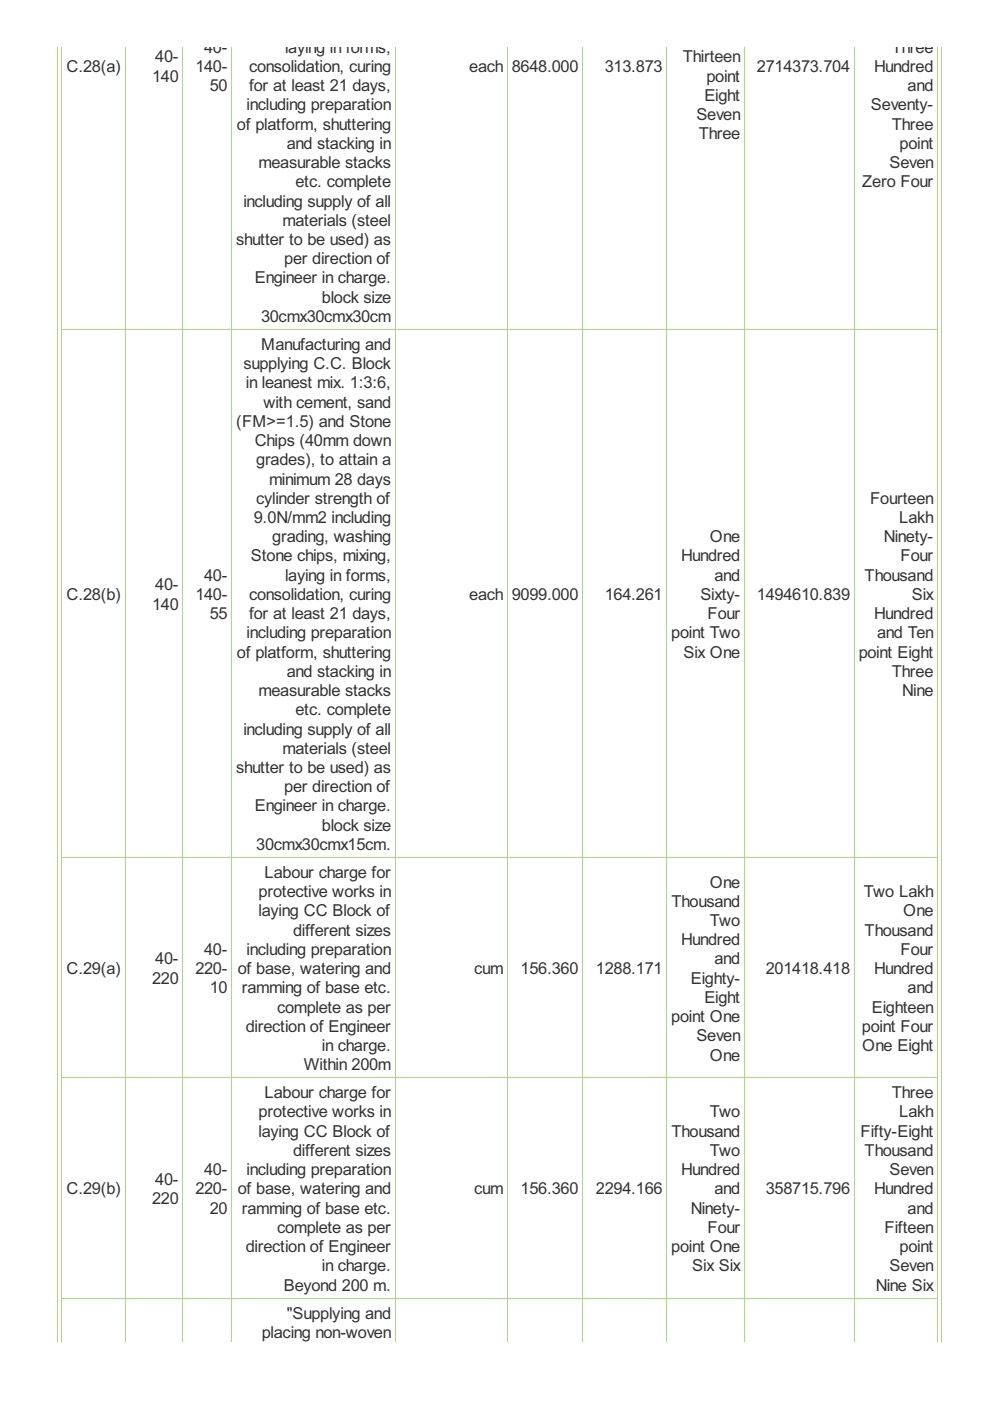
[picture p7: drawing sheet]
<svg xmlns="http://www.w3.org/2000/svg" width="210mm" height="297mm" viewBox="0 0 210 297" stroke-linecap="round" stroke-linejoin="round" font-family="sans-serif">
<defs><g id="words">
<g font-size="3.9" fill="#333">
<text x="43.3" y="11.2">40-</text>
<text x="60.4" y="11.2">laying in forms,</text>
<text x="189.1" y="11.2">Three</text>
<text x="14.1" y="15.3">C.28(a)</text>
<text x="32.2" y="17.3">140</text>
<text x="32.9" y="13.2">40-</text>
<text x="41.4" y="15.3">140-</text>
<text x="52.8" y="15.3">consolidation, curing</text>
<text x="99.5" y="15.3">each</text>
<text x="108.5" y="15.3">8648.000</text>
<text x="128.2" y="15.3">313.873</text>
<text x="144.8" y="13.2">Thirteen</text>
<text x="149.8" y="17.3">point</text>
<text x="160.5" y="15.3">2714373.704</text>
<text x="185.3" y="15.3">Hundred</text>
<text x="44.5" y="19.3">50</text>
<text x="52.3" y="23.4">including preparation</text>
<text x="52.8" y="19.3">for at least 21 days,</text>
<text x="149.3" y="21.4">Eight</text>
<text x="184.7" y="23.4">Seventy-</text>
<text x="192.4" y="19.3">and</text>
<text x="50.2" y="27.5">of platform, shuttering</text>
<text x="147.6" y="25.4">Seven</text>
<text x="148.1" y="29.5">Three</text>
<text x="189.1" y="27.5">Three</text>
<text x="54.8" y="35.6">measurable stacks</text>
<text x="60.8" y="31.6">and stacking in</text>
<text x="188.6" y="35.6">Seven</text>
<text x="190.7" y="31.6">point</text>
<text x="62.6" y="39.7">etc. complete</text>
<text x="182.8" y="39.7">Zero Four</text>
<text x="51.6" y="43.8">including supply of all</text>
<text x="59.9" y="47.9">materials (steel</text>
<text x="50.1" y="51.9">shutter to be used) as</text>
<text x="60.3" y="56">per direction of</text>
<text x="54" y="60.1">Engineer in charge.</text>
<text x="68.3" y="64.2">block size</text>
<text x="55.3" y="68.3">30cmx30cmx30cm</text>
<text x="55.4" y="74.2">Manufacturing and</text>
<text x="51.6" y="78.3">supplying C.C. Block</text>
<text x="52.1" y="82.4">in leanest mix. 1:3:6,</text>
<text x="55.9" y="86.4">with cement, sand</text>
<text x="50.1" y="90.5">(FM&gt;=1.5) and Stone</text>
<text x="54" y="94.6">Chips (40mm down</text>
<text x="54.3" y="98.7">grades), to attain a</text>
<text x="54.3" y="106.8">cylinder strength of</text>
<text x="57" y="102.7">minimum 28 days</text>
<text x="184.5" y="106.8">Fourteen</text>
<text x="53.8" y="110.9">9.0N/mm2 including</text>
<text x="190.6" y="110.9">Lakh</text>
<text x="53.2" y="119">Stone chips, mixing,</text>
<text x="57.7" y="115">grading, washing</text>
<text x="144.4" y="119">Hundred</text>
<text x="150.5" y="115">One</text>
<text x="187.4" y="115">Ninety-</text>
<text x="191" y="119">Four</text>
<text x="32.9" y="125.2">40-</text>
<text x="43.3" y="123.1">40-</text>
<text x="60.4" y="123.1">laying in forms,</text>
<text x="151.5" y="123.1">and</text>
<text x="183.3" y="123.1">Thousand</text>
<text x="14.1" y="127.2">C.28(b)</text>
<text x="32.2" y="129.2">140</text>
<text x="41.4" y="127.2">140-</text>
<text x="44.5" y="131.3">55</text>
<text x="52.8" y="127.2">consolidation, curing</text>
<text x="52.8" y="131.3">for at least 21 days,</text>
<text x="99.5" y="127.2">each</text>
<text x="108.5" y="127.2">9099.000</text>
<text x="128.2" y="127.2">164.261</text>
<text x="148.5" y="127.2">Sixty-</text>
<text x="150" y="131.3">Four</text>
<text x="160.5" y="127.2">1494610.839</text>
<text x="185.3" y="131.3">Hundred</text>
<text x="193.3" y="127.2">Six</text>
<text x="52.3" y="135.4">including preparation</text>
<text x="142.3" y="135.4">point Two</text>
<text x="186" y="135.4">and Ten</text>
<text x="50.2" y="139.4">of platform, shuttering</text>
<text x="60.8" y="143.5">and stacking in</text>
<text x="144.9" y="139.4">Six One</text>
<text x="182.1" y="139.4">point Eight</text>
<text x="189.1" y="143.5">Three</text>
<text x="54.8" y="147.6">measurable stacks</text>
<text x="191.3" y="147.6">Nine</text>
<text x="51.6" y="155.7">including supply of all</text>
<text x="62.6" y="151.7">etc. complete</text>
<text x="59.9" y="159.8">materials (steel</text>
<text x="50.1" y="163.9">shutter to be used) as</text>
<text x="60.3" y="168">per direction of</text>
<text x="54" y="172">Engineer in charge.</text>
<text x="68.3" y="176.1">block size</text>
<text x="54.3" y="180.2">30cmx30cmx15cm.</text>
<text x="54.8" y="190.2">protective works in</text>
<text x="56.1" y="186.1">Labour charge for</text>
<text x="150.5" y="188.2">One</text>
<text x="183.1" y="190.2">Two Lakh</text>
<text x="54.8" y="194.3">laying CC Block of</text>
<text x="142.4" y="192.3">Thousand</text>
<text x="150.5" y="196.3">Two</text>
<text x="191.5" y="194.3">One</text>
<text x="43.3" y="202.4">40-</text>
<text x="52.3" y="202.4">including preparation</text>
<text x="62.1" y="198.4">different sizes</text>
<text x="144.4" y="200.4">Hundred</text>
<text x="183.3" y="198.4">Thousand</text>
<text x="191" y="202.4">Four</text>
<text x="14.1" y="206.5">C.29(a)</text>
<text x="32.2" y="208.6">220</text>
<text x="32.9" y="204.5">40-</text>
<text x="41.4" y="206.5">220-</text>
<text x="50.4" y="206.5">of base, watering and</text>
<text x="100.5" y="206.5">cum</text>
<text x="110.4" y="206.5">156.360</text>
<text x="126.3" y="206.5">1288.171</text>
<text x="146.4" y="208.6">Eighty-</text>
<text x="151.5" y="204.5">and</text>
<text x="162.4" y="206.5">201418.418</text>
<text x="185.3" y="206.5">Hundred</text>
<text x="44.5" y="210.6">10</text>
<text x="51.3" y="210.6">ramming of base etc.</text>
<text x="58.7" y="214.7">complete as per</text>
<text x="149.3" y="212.6">Eight</text>
<text x="184.8" y="214.7">Eighteen</text>
<text x="192.4" y="210.6">and</text>
<text x="52.1" y="218.8">direction of Engineer</text>
<text x="142.3" y="216.7">point One</text>
<text x="147.6" y="220.8">Seven</text>
<text x="182.7" y="218.8">point Four</text>
<text x="64.4" y="226.9">Within 200m</text>
<text x="68.3" y="222.8">in charge.</text>
<text x="150.5" y="224.9">One</text>
<text x="182.8" y="222.8">One Eight</text>
<text x="56.1" y="232.9">Labour charge for</text>
<text x="189.1" y="232.9">Three</text>
<text x="54.8" y="236.9">protective works in</text>
<text x="150.5" y="236.9">Two</text>
<text x="190.6" y="236.9">Lakh</text>
<text x="54.8" y="241">laying CC Block of</text>
<text x="62.1" y="245.1">different sizes</text>
<text x="142.4" y="241">Thousand</text>
<text x="150.5" y="245.1">Two</text>
<text x="182.5" y="241">Fifty-Eight</text>
<text x="183.3" y="245.1">Thousand</text>
<text x="32.9" y="251.2">40-</text>
<text x="43.3" y="249.2">40-</text>
<text x="52.3" y="249.2">including preparation</text>
<text x="144.4" y="249.2">Hundred</text>
<text x="188.6" y="249.2">Seven</text>
<text x="14.1" y="253.2">C.29(b)</text>
<text x="32.2" y="255.3">220</text>
<text x="41.4" y="253.2">220-</text>
<text x="44.5" y="257.3">20</text>
<text x="50.4" y="253.2">of base, watering and</text>
<text x="51.3" y="257.3">ramming of base etc.</text>
<text x="100.5" y="253.2">cum</text>
<text x="110.4" y="253.2">156.360</text>
<text x="126.3" y="253.2">2294.166</text>
<text x="146.4" y="257.3">Ninety-</text>
<text x="151.5" y="253.2">and</text>
<text x="162.4" y="253.2">358715.796</text>
<text x="185.3" y="253.2">Hundred</text>
<text x="192.4" y="257.3">and</text>
<text x="58.7" y="261.4">complete as per</text>
<text x="150" y="261.4">Four</text>
<text x="187.6" y="261.4">Fifteen</text>
<text x="52.1" y="265.5">direction of Engineer</text>
<text x="68.3" y="269.5">in charge.</text>
<text x="142.3" y="265.5">point One</text>
<text x="146.8" y="269.5">Six Six</text>
<text x="188.6" y="269.5">Seven</text>
<text x="190.7" y="265.5">point</text>
<text x="60.2" y="273.6">Beyond 200 m.</text>
<text x="185.7" y="273.6">Nine Six</text>
<text x="60.8" y="279.6">&quot;Supplying and</text>
<text x="55.5" y="283.6">placing non-woven</text>
</g>
</g></defs>
<g fill="none" stroke="#a8da7f" stroke-width=".21">
<path d="M12.1 9.9v274.6M13.1 9.9v274.6M26.6 9.9v274.6M38.8 9.9v274.6M49.1 9.9v274.6M83.8 9.9v274.6M107.6 9.9v274.6M123.5 9.9v274.6M141.4 9.9v274.6M157.9 9.9v274.6M181.1 9.9v274.6M198.8 9.9v274.6"/>
<path d="M199.6 9.9v274.6M13 69.9h185.9M13 181.8h185.9M13 228.5h185.9M13 275.2h185.9"/>
</g>
<use href="#words"/>
</svg>
